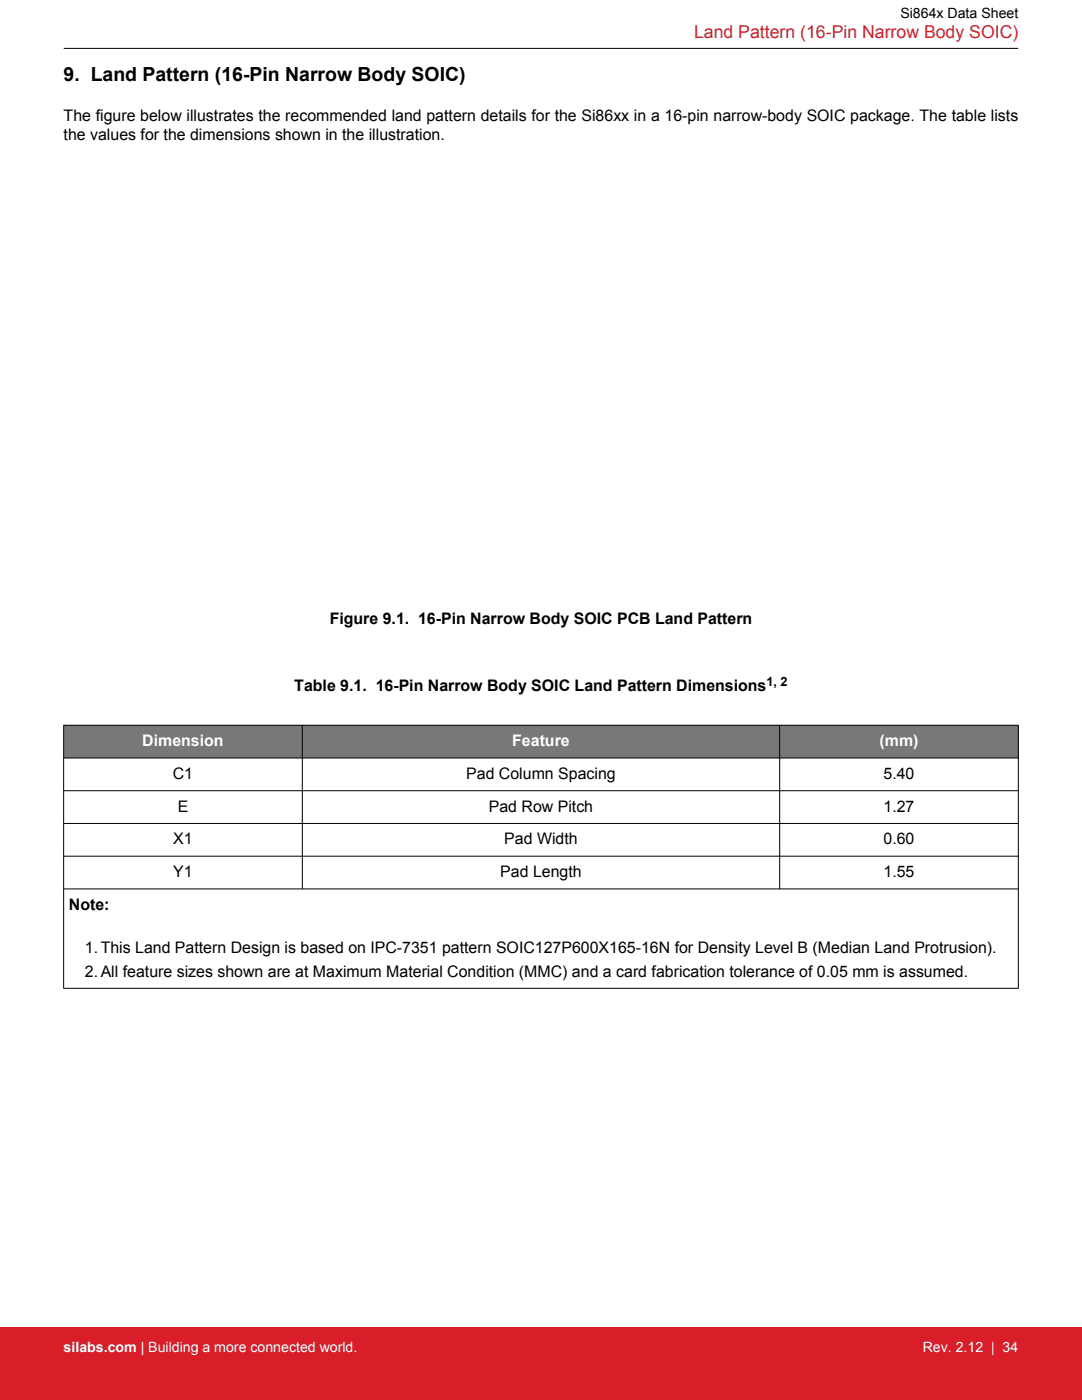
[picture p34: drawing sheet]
<svg xmlns="http://www.w3.org/2000/svg" width="216mm" height="279mm" viewBox="0 0 216 279" stroke-linecap="round" stroke-linejoin="round" font-family="sans-serif">
<defs><g id="words">
<text font-size="3.9" x="12.7" y="16.1">9. Land Pattern (16-Pin Narrow Body SOIC)</text>
<text font-size="3.5" fill="#d91e2a" x="138.5" y="7.5">Land Pattern (16-Pin Narrow Body SOIC)</text>
<g font-size="3.2">
<text x="12.7" y="24.2">The figure below illustrates the recommended land pattern details for the Si86xx in a 16-pin narrow-body SOIC package. The table lists</text>
<text x="12.7" y="28">the values for the dimensions shown in the illustration.</text>
<text x="65.8" y="124.4">Figure 9.1. 16-Pin Narrow Body SOIC PCB Land Pattern</text>
<text x="58.7" y="137.9">Table 9.1. 16-Pin Narrow Body SOIC Land Pattern Dimensions</text>
<text x="34.5" y="155.5">C1</text>
<text x="93" y="155.5">Pad Column Spacing</text>
<text x="176.3" y="155.5">5.40</text>
<text x="35.5" y="162">E</text>
<text x="97.5" y="162">Pad Row Pitch</text>
<text x="176.3" y="162">1.27</text>
<text x="34.6" y="168.5">X1</text>
<text x="100.6" y="168.5">Pad Width</text>
<text x="176.3" y="168.5">0.60</text>
<text x="34.6" y="175.1">Y1</text>
<text x="99.8" y="175.1">Pad Length</text>
<text x="176.3" y="175.1">1.55</text>
<text x="13.7" y="181.6">Note:</text>
<text x="16.9" y="190.1">1.This Land Pattern Design is based on IPC-7351 pattern SOIC127P600X165-16N for Density Level B (Median Land Protrusion).</text>
<text x="16.9" y="194.9">2.All feature sizes shown are at Maximum Material Condition (MMC) and a card fabrication tolerance of 0.05 mm is assumed.</text>
</g>
<g font-size="3.2" fill="#fff">
<text x="28.4" y="148.9">Dimension</text>
<text x="102.2" y="148.9">Feature</text>
<text x="175.5" y="148.9">(mm)</text>
</g>
<text font-size="2.8" x="179.7" y="3.5">Si864x Data Sheet</text>
<g font-size="2.8" fill="#fff">
<text x="12.7" y="269.9">silabs.com | Building a more connected world.</text>
<text x="184.1" y="269.9">Rev. 2.12 | 34</text>
</g>
<text font-size="2.5" x="152.9" y="136.9">1, 2</text>
</g></defs>
<g fill="#797777">
<path d="M12.7 144.7h190.5v6.6h-190.5z" fill-rule="evenodd"/>
<path d="M12.7 144.7h190.5v6.6h-190.5z" fill-rule="evenodd"/>
</g>
<path d="M12.7 9.7h190.5M12.7 151.3h190.5M12.7 157.8h190.5M12.7 144.7h190.5M12.7 144.7v52.6M60.3 144.7v32.7M155.6 144.7v32.7M203.2 144.7v52.6M12.7 164.3h190.5M12.7 170.9h190.5M12.7 177.4h190.5M12.7 197.2h190.5" fill="none" stroke="#000" stroke-width=".2"/>
<path d="M0 264.9h215.9v14.5h-215.9z" fill="#d91e2a"/>
<use href="#words"/>
</svg>
